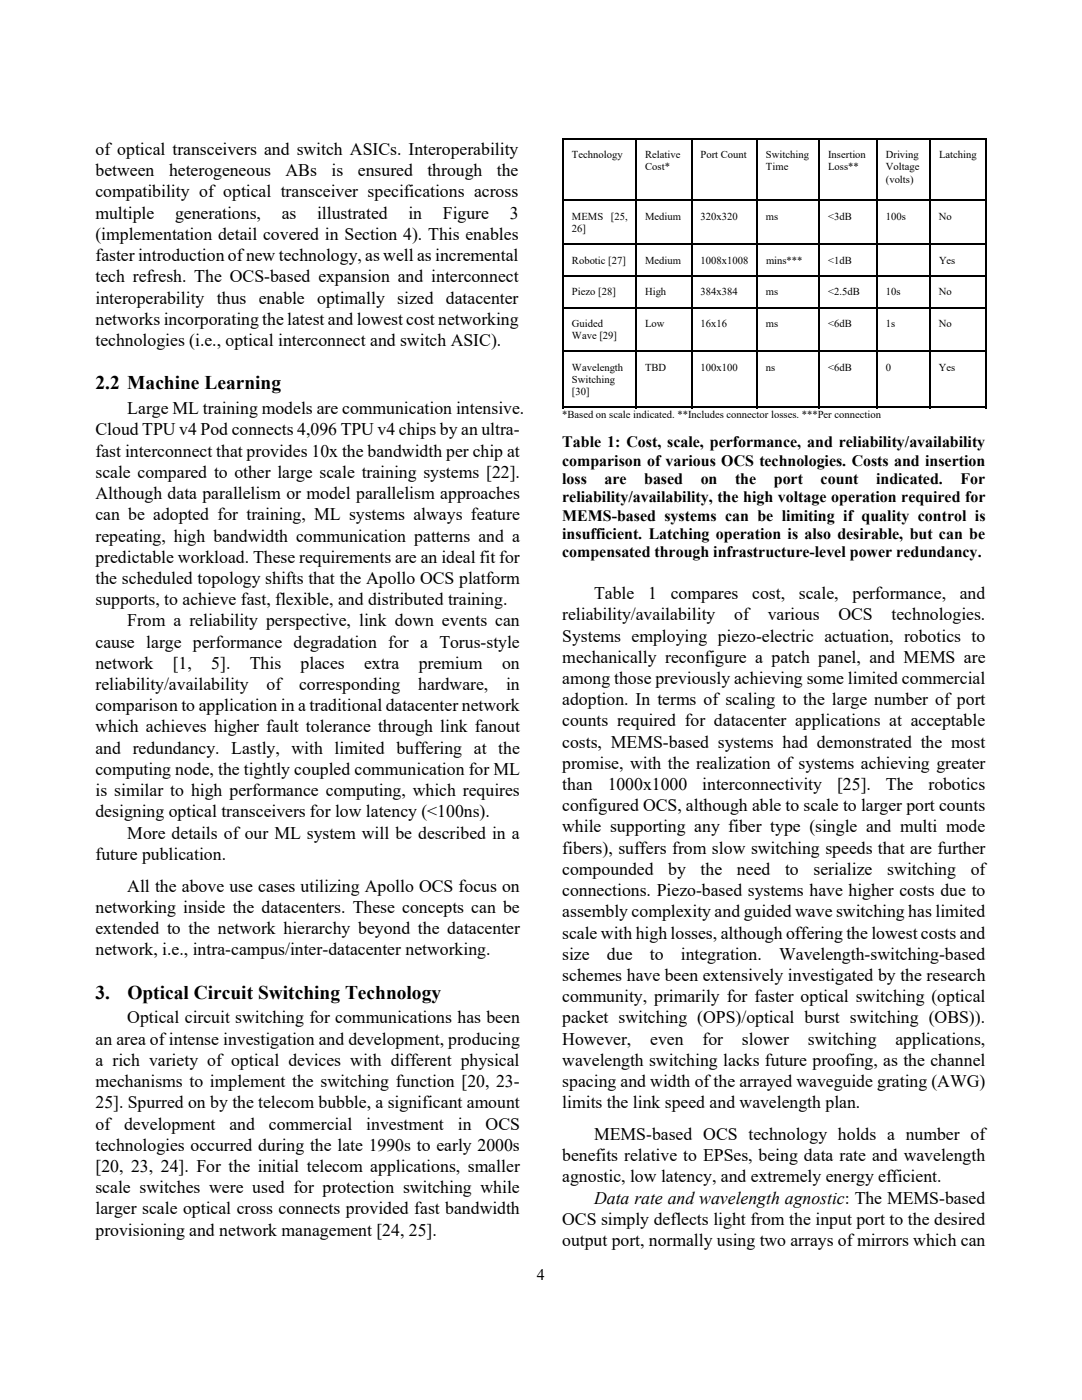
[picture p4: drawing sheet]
<svg xmlns="http://www.w3.org/2000/svg" width="216mm" height="279mm" viewBox="0 0 216 279" stroke-linecap="round" stroke-linejoin="round" font-family="sans-serif">
<defs><g id="words">
<g font-size="3.9">
<text x="19" y="77.7">2.2 Machine Learning</text>
<text x="19" y="199.3">3.</text>
<text x="25.4" y="199.3">Optical Circuit Switching Technology</text>
</g>
<g font-size="3.5">
<text x="19" y="30.9">of optical transceivers and switch ASICs. Interoperability</text>
<text x="19" y="35.2">between</text>
<text x="33.7" y="35.2">heterogeneous</text>
<text x="57" y="35.2">ABs</text>
<text x="66.2" y="35.2">is</text>
<text x="71.4" y="35.2">ensured</text>
<text x="85.3" y="35.2">through</text>
<text x="99.2" y="35.2">the</text>
<text x="19" y="39.4">compatibility of optical transceiver specifications across</text>
<text x="19" y="43.6">multiple</text>
<text x="19" y="47.9">(implementation detail covered in Section 4). This enables</text>
<text x="34.9" y="43.6">generations,</text>
<text x="56.2" y="43.6">as</text>
<text x="63.3" y="43.6">illustrated</text>
<text x="81.5" y="43.6">in</text>
<text x="88.4" y="43.6">Figure</text>
<text x="101.7" y="43.6">3</text>
<text x="19" y="52.1">faster introduction of new technology, as well as incremental</text>
<text x="19" y="56.3">tech refresh. The OCS-based expansion and interconnect</text>
<text x="19" y="60.6">interoperability</text>
<text x="19" y="64.8">networks incorporating the latest and lowest cost networking</text>
<text x="43.3" y="60.6">thus</text>
<text x="51.6" y="60.6">enable optimally sized datacenter</text>
<text x="19" y="69">technologies (i.e., optical interconnect and switch ASIC).</text>
<text x="25.4" y="82.7">Large ML training models are communication intensive.</text>
<text x="19.1" y="86.9">Cloud TPU v4 Pod connects 4,096 TPU v4 chips by an ultra-</text>
<text x="19.1" y="91.1">fast interconnect that provides 10x the bandwidth per chip at</text>
<text x="19.1" y="95.4">scale compared to other large scale training systems [22].</text>
<text x="19.1" y="99.6">Although data parallelism or model parallelism approaches</text>
<text x="19.1" y="103.8">can be adopted for training, ML systems always feature</text>
<text x="19.1" y="108.1">repeating, high bandwidth communication patterns and a</text>
<text x="19.1" y="112.3">predictable workload. These requirements are an ideal fit for</text>
<text x="19.1" y="116.5">the scheduled topology shifts that the Apollo OCS platform</text>
<text x="118.5" y="119.6">Table</text>
<text x="129.3" y="119.6">1</text>
<text x="133.8" y="119.6">compares</text>
<text x="150.1" y="119.6">cost,</text>
<text x="159.4" y="119.6">scale,</text>
<text x="170.1" y="119.6">performance,</text>
<text x="191.5" y="119.6">and</text>
<text x="19.1" y="120.8">supports, to achieve fast, flexible, and distributed training.</text>
<text x="25.4" y="125">From a reliability perspective, link down events can</text>
<text x="112.2" y="123.8">reliability/availability</text>
<text x="146.5" y="123.8">of</text>
<text x="153.2" y="123.8">various</text>
<text x="167.3" y="123.8">OCS</text>
<text x="177.9" y="123.8">technologies.</text>
<text x="19.1" y="129.2">cause large performance degradation for a Torus-style</text>
<text x="112.2" y="128">Systems employing piezo-electric actuation, robotics to</text>
<text x="19.1" y="133.5">network</text>
<text x="19.1" y="137.7">reliability/availability</text>
<text x="34.5" y="133.5">[1,</text>
<text x="42.2" y="133.5">5].</text>
<text x="49.9" y="133.5">This</text>
<text x="53.2" y="137.7">of</text>
<text x="59.7" y="137.7">corresponding</text>
<text x="60" y="133.5">places</text>
<text x="72.7" y="133.5">extra</text>
<text x="83.4" y="137.7">hardware,</text>
<text x="83.6" y="133.5">premium</text>
<text x="100.2" y="133.5">on</text>
<text x="101" y="137.7">in</text>
<text x="112.2" y="132.3">mechanically reconfigure a patch panel, and MEMS are</text>
<text x="112.2" y="136.5">among those previously achieving some limited commercial</text>
<text x="19.1" y="141.9">comparison to application in a traditional datacenter network</text>
<text x="112.2" y="140.7">adoption. In terms of scaling to the large number of port</text>
<text x="19.1" y="146.2">which achieves higher fault tolerance through link fanout</text>
<text x="112.2" y="145">counts required for datacenter applications at acceptable</text>
<text x="112.2" y="149.2">costs, MEMS-based systems had demonstrated the most</text>
<text x="19.1" y="150.4">and redundancy. Lastly, with limited buffering at the</text>
<text x="19.1" y="154.6">computing node, the tightly coupled communication for ML</text>
<text x="112.2" y="153.4">promise, with the realization of systems achieving greater</text>
<text x="19.1" y="158.9">is similar to high performance computing, which requires</text>
<text x="112.2" y="157.7">than</text>
<text x="112.2" y="161.9">configured OCS, although able to scale to larger port counts</text>
<text x="121.3" y="157.7">1000x1000</text>
<text x="140.1" y="157.7">interconnectivity</text>
<text x="167" y="157.7">[25].</text>
<text x="176.8" y="157.7">The</text>
<text x="185.3" y="157.7">robotics</text>
<text x="19.1" y="163.1">designing optical transceivers for low latency (&lt;100ns).</text>
<text x="25.4" y="167.3">More details of our ML system will be described in a</text>
<text x="112.2" y="166.1">while supporting any fiber type (single and multi mode</text>
<text x="19.1" y="171.6">future publication.</text>
<text x="112.2" y="170.4">fibers), suffers from slow switching speeds that are further</text>
<text x="25.4" y="177.9">All the above use cases utilizing Apollo OCS focus on</text>
<text x="112.2" y="174.6">compounded</text>
<text x="112.2" y="178.8">connections. Piezo-based systems have higher costs due to</text>
<text x="133.3" y="174.6">by</text>
<text x="139.8" y="174.6">the</text>
<text x="147.1" y="174.6">need</text>
<text x="156.6" y="174.6">to</text>
<text x="162.3" y="174.6">serialize</text>
<text x="177" y="174.6">switching</text>
<text x="193.7" y="174.6">of</text>
<text x="19.1" y="182.2">networking inside the datacenters. These concepts can be</text>
<text x="112.2" y="183.1">assembly complexity and guided wave switching has limited</text>
<text x="19" y="186.4">extended to the network hierarchy beyond the datacenter</text>
<text x="19" y="190.6">network, i.e., intra-campus/inter-datacenter networking.</text>
<text x="112.2" y="187.3">scale with high losses, although offering the lowest costs and</text>
<text x="112.2" y="191.5">size</text>
<text x="121.1" y="191.5">due</text>
<text x="129.7" y="191.5">to</text>
<text x="135.8" y="191.5">integration.</text>
<text x="155.5" y="191.5">Wavelength-switching-based</text>
<text x="112.2" y="195.8">schemes have been extensively investigated by the research</text>
<text x="112.2" y="200">community, primarily for faster optical switching (optical</text>
<text x="19.1" y="208.5">an area of intense investigation and development, producing</text>
<text x="25.4" y="204.3">Optical circuit switching for communications has been</text>
<text x="112.2" y="204.2">packet switching (OPS)/optical burst switching (OBS)).</text>
<text x="112.2" y="208.5">However,</text>
<text x="129.8" y="208.5">even</text>
<text x="140.2" y="208.5">for</text>
<text x="148" y="208.5">slower</text>
<text x="161.2" y="208.5">switching</text>
<text x="178.7" y="208.5">applications,</text>
<text x="19.1" y="212.7">a rich variety of optical devices with different physical</text>
<text x="112.2" y="212.7">wavelength switching lacks future proofing, as the channel</text>
<text x="19.1" y="217">mechanisms to implement the switching function [20, 23-</text>
<text x="19.1" y="221.2">25]. Spurred on by the telecom bubble, a significant amount</text>
<text x="112.2" y="216.9">spacing and width of the arrayed waveguide grating (AWG)</text>
<text x="112.2" y="221.2">limits the link speed and wavelength plan.</text>
<text x="19.1" y="225.4">of development</text>
<text x="45.8" y="225.4">and</text>
<text x="53.7" y="225.4">commercial</text>
<text x="73.1" y="225.4">investment</text>
<text x="91.4" y="225.4">in</text>
<text x="96.9" y="225.4">OCS</text>
<text x="118.5" y="227.5">MEMS-based OCS technology holds a number of</text>
<text x="19.1" y="229.7">technologies occurred during the late 1990s to early 2000s</text>
<text x="19.1" y="233.9">[20, 23, 24]. For the initial telecom applications, smaller</text>
<text x="112.2" y="231.8">benefits relative to EPSes, being data rate and wavelength</text>
<text x="19.1" y="238.1">scale switches were used for protection switching while</text>
<text x="112.2" y="236">agnostic, low latency, and extremely energy efficient.</text>
<text x="19.1" y="242.4">larger scale optical cross connects provided fast bandwidth</text>
<text x="112.2" y="244.5">OCS simply deflects light from the input port to the desired</text>
<text x="118.5" y="240.2">Data rate and wavelength agnostic: The MEMS-based</text>
<text x="19.1" y="246.6">provisioning and network management [24, 25].</text>
<text x="112.2" y="248.7">output port, normally using two arrays of mirrors which can</text>
</g>
<g font-size="3.2">
<text x="112.2" y="89.3">Table 1: Cost, scale, performance, and reliability/availability</text>
<text x="112.2" y="92.9">comparison of various OCS technologies. Costs and insertion</text>
<text x="112.2" y="96.6">loss</text>
<text x="112.2" y="100.2">reliability/availability, the high voltage operation required for</text>
<text x="120.6" y="96.6">are</text>
<text x="128.5" y="96.6">based</text>
<text x="139.8" y="96.6">on</text>
<text x="146.7" y="96.6">the</text>
<text x="154.4" y="96.6">port</text>
<text x="163.7" y="96.6">count</text>
<text x="174.8" y="96.6">indicated.</text>
<text x="191.7" y="96.6">For</text>
<text x="112.2" y="103.9">MEMS-based systems can be limiting if quality control is</text>
<text x="112.2" y="107.5">insufficient. Latching operation is also desirable, but can be</text>
<text x="112.2" y="111.2">compensated through infrastructure-level power redundancy.</text>
<text x="107.1" y="255.4">4</text>
</g>
<g font-size="2.1">
<text x="114.1" y="31.6">Technology</text>
<text x="128.7" y="34">Cost*</text>
<text x="128.7" y="31.6">Relative</text>
<text x="139.8" y="31.6">Port Count</text>
<text x="152.8" y="31.6">Switching</text>
<text x="152.8" y="34">Time</text>
<text x="165.3" y="31.6">Insertion</text>
<text x="165.3" y="34">Loss**</text>
<text x="176.8" y="31.6">Driving</text>
<text x="176.8" y="34">Voltage</text>
<text x="187.4" y="31.6">Latching</text>
<text x="176.8" y="36.4">(volts)</text>
<text x="114.1" y="43.9">MEMS</text>
<text x="114.1" y="46.3">26]</text>
<text x="121.9" y="43.9">[25,</text>
<text x="128.7" y="43.9">Medium</text>
<text x="139.8" y="43.9">320x320</text>
<text x="152.8" y="43.9">ms</text>
<text x="165.3" y="43.9">&lt;3dB</text>
<text x="176.8" y="43.9">100s</text>
<text x="187.4" y="43.9">No</text>
<text x="114.1" y="52.6">Robotic [27]</text>
<text x="128.7" y="52.6">Medium</text>
<text x="139.8" y="52.6">1008x1008</text>
<text x="152.8" y="52.6">mins***</text>
<text x="165.3" y="52.6">&lt;1dB</text>
<text x="187.4" y="52.6">Yes</text>
<text x="114.1" y="58.9">Piezo [28]</text>
<text x="128.7" y="58.9">High</text>
<text x="139.8" y="58.9">384x384</text>
<text x="152.8" y="58.9">ms</text>
<text x="165.3" y="58.9">&lt;2.5dB</text>
<text x="176.8" y="58.9">10s</text>
<text x="187.4" y="58.9">No</text>
<text x="114.1" y="65.3">Guided</text>
<text x="128.7" y="65.3">Low</text>
<text x="139.8" y="65.3">16x16</text>
<text x="152.8" y="65.3">ms</text>
<text x="165.3" y="65.3">&lt;6dB</text>
<text x="176.8" y="65.3">1s</text>
<text x="187.4" y="65.3">No</text>
<text x="114.1" y="67.7">Wave [29]</text>
<text x="114.1" y="74">Wavelength</text>
<text x="114.1" y="76.4">Switching</text>
<text x="128.7" y="74">TBD</text>
<text x="139.8" y="74">100x100</text>
<text x="152.8" y="74">ns</text>
<text x="165.3" y="74">&lt;6dB</text>
<text x="176.8" y="74">0</text>
<text x="187.4" y="74">Yes</text>
<text x="112.2" y="83.4">*Based on scale indicated. **Includes connector losses. ***Per connection</text>
<text x="114.1" y="78.9">[30]</text>
</g>
</g></defs>
<g fill="none" stroke="#000" stroke-width=".34">
<path d="M112.2 27.7h14.6M112.4 27.5v54M127 27.5v54M127.1 27.7h10.8M138 27.5v54M138.2 27.7h12.7M151.1 27.5v54M151.3 27.7h12M163.5 27.5v54M163.7 27.7h11.1M175 27.5v54M175.2 27.7h10.2"/>
<path d="M185.6 27.5v54M185.8 27.7h10.7M196.7 27.5v54M112.5 40h14.3M112.5 48.7h14.3M112.5 55.1h14.3M127.1 40h10.8M127.1 48.7h10.8M127.1 55.1h10.8M138.2 40h12.7M138.2 48.7h12.7M138.2 55.1h12.7"/>
<path d="M151.3 40h12M151.3 48.7h12M151.3 55.1h12M163.7 40h11.1M163.7 48.7h11.1M163.7 55.1h11.1M175.2 40h10.2M175.2 48.7h10.2M175.2 55.1h10.2M185.8 40h10.7M185.8 48.7h10.7M185.8 55.1h10.7"/>
<path d="M112.5 61.4h14.3M112.5 70.1h14.3M127.1 61.4h10.8M127.1 70.1h10.8M138.2 61.4h12.7M138.2 70.1h12.7M151.3 61.4h12M151.3 70.1h12M163.7 61.4h11.1M163.7 70.1h11.1M175.2 61.4h10.2M175.2 70.1h10.2"/>
<path d="M185.8 61.4h10.7M185.8 70.1h10.7M112.2 81.3h14.6M127.1 81.3h10.8M138.2 81.3h12.7M151.3 81.3h12M163.7 81.3h11.1M175.2 81.3h10.2M185.8 81.3h10.7"/>
</g>
<path d="M196.5 27.5h.3v.4h-.3zM196.5 81.2h.3v.3h-.3z" fill="#000"/>
<use href="#words"/>
</svg>
